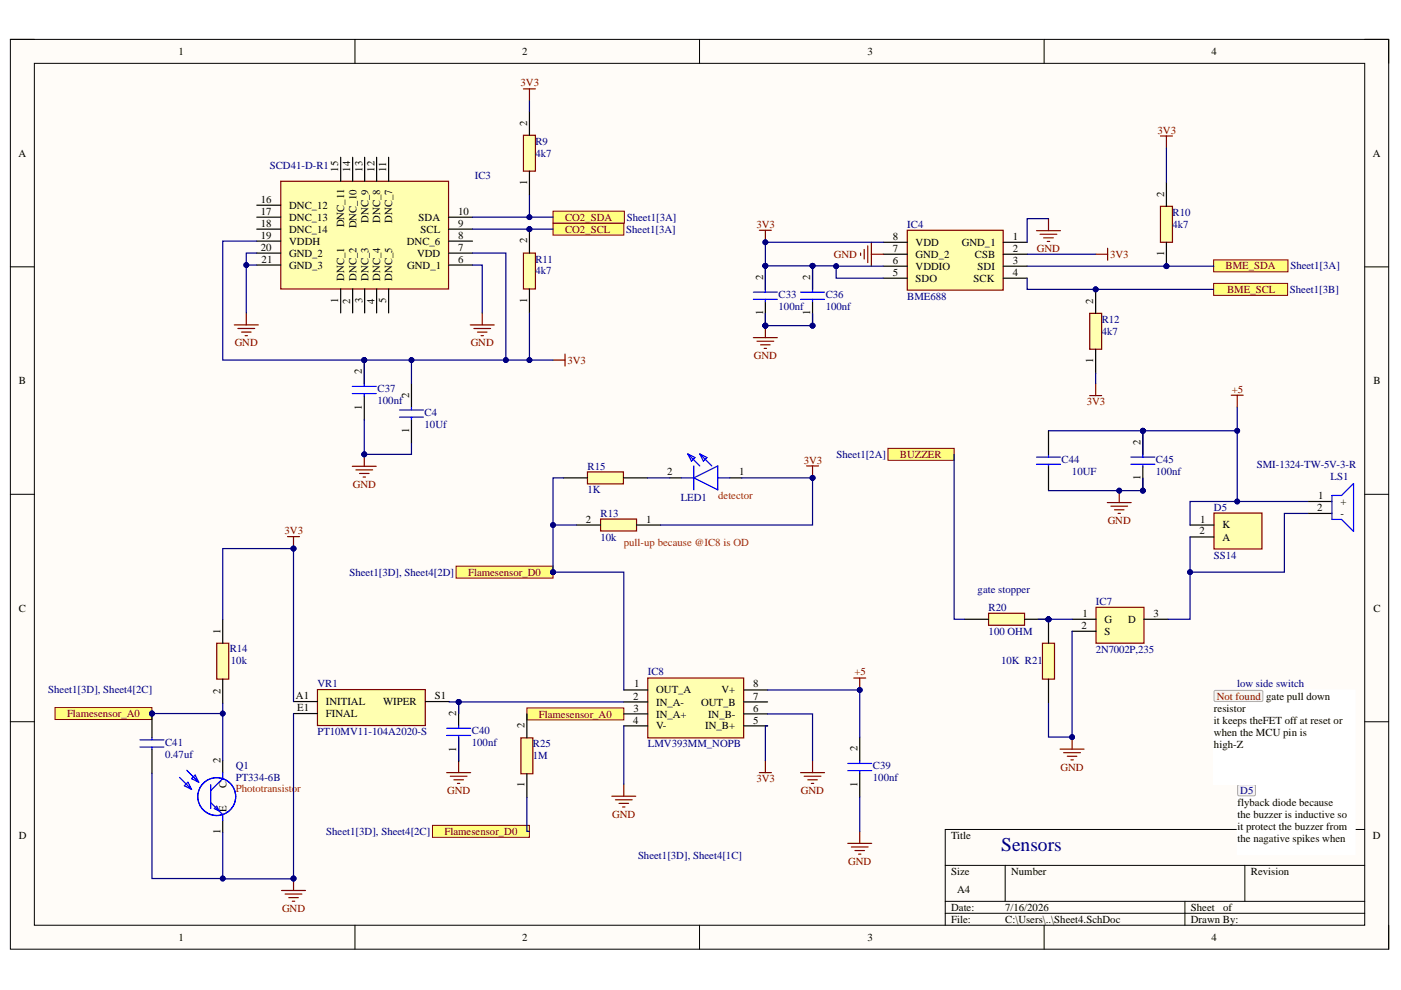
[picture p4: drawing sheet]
<svg xmlns="http://www.w3.org/2000/svg" width="297mm" height="210mm" viewBox="0 0 297 210" stroke-linecap="round" stroke-linejoin="round" font-family="sans-serif">
<defs><g id="words">
<text font-size="4.1" fill="#000080" x="212.3" y="180.3">Sensors</text>
<g font-size="2.3">
<text x="37.8" y="11.7">1</text>
<text x="110.7" y="11.7">2</text>
<text x="183.9" y="11.7">3</text>
<text x="256.8" y="11.7">4</text>
<text x="111.8" y="26.7" transform="rotate(-90 111.8 26.7)">2</text>
<text x="3.9" y="33.2">A</text>
<text x="291" y="33.2">A</text>
<text x="71.7" y="36.4" transform="rotate(-90 71.7 36.4)">15</text>
<text x="74.3" y="36.4" transform="rotate(-90 74.3 36.4)">14</text>
<text x="76.8" y="36.4" transform="rotate(-90 76.8 36.4)">13</text>
<text x="79.4" y="36.4" transform="rotate(-90 79.4 36.4)">12</text>
<text x="81.9" y="36.4" transform="rotate(-90 81.9 36.4)">11</text>
<text x="111.8" y="39.2" transform="rotate(-90 111.8 39.2)">1</text>
<text x="246.8" y="41.7" transform="rotate(-90 246.8 41.7)">2</text>
<text x="55.3" y="43">16</text>
<text x="55.3" y="45.5">17</text>
<text x="61.3" y="44.3">DNC_12</text>
<text x="61.3" y="46.8">DNC_13</text>
<text x="78.1" y="47.2" transform="rotate(-90 78.1 47.2)">DNC_9</text>
<text x="80.6" y="47.2" transform="rotate(-90 80.6 47.2)">DNC_8</text>
<text x="83.2" y="47.2" transform="rotate(-90 83.2 47.2)">DNC_7</text>
<text x="88.8" y="46.8">SDA</text>
<text x="97.1" y="45.5">10</text>
<text x="55.3" y="53.1">20</text>
<text x="55.3" y="48.1">18</text>
<text x="55.3" y="50.6">19</text>
<text x="61.3" y="49.3">DNC_14</text>
<text x="61.3" y="51.9">VDDH</text>
<text x="73" y="48.2" transform="rotate(-90 73 48.2)">DNC_11</text>
<text x="75.6" y="48.4" transform="rotate(-90 75.6 48.4)">DNC_10</text>
<text x="86.3" y="51.9">DNC_6</text>
<text x="89.2" y="49.3">SCL</text>
<text x="97.1" y="53.1">7</text>
<text x="97.1" y="50.6">8</text>
<text x="97.1" y="48.1">9</text>
<text x="111.8" y="51.6" transform="rotate(-90 111.8 51.6)">2</text>
<text x="189.3" y="53.4">7</text>
<text x="189.3" y="50.9">8</text>
<text x="194.1" y="52.1">VDD</text>
<text x="203.9" y="52.1">GND_1</text>
<text x="214.7" y="50.9">1</text>
<text x="214.7" y="53.4">2</text>
<text x="55.5" y="55.7">21</text>
<text x="61.3" y="54.4">GND_2</text>
<text x="61.3" y="56.9">GND_3</text>
<text x="73" y="59.5" transform="rotate(-90 73 59.5)">DNC_1</text>
<text x="75.6" y="59.5" transform="rotate(-90 75.6 59.5)">DNC_2</text>
<text x="78.1" y="59.5" transform="rotate(-90 78.1 59.5)">DNC_3</text>
<text x="80.6" y="59.5" transform="rotate(-90 80.6 59.5)">DNC_4</text>
<text x="83.2" y="59.5" transform="rotate(-90 83.2 59.5)">DNC_5</text>
<text x="86.3" y="56.9">GND_1</text>
<text x="88.4" y="54.4">VDD</text>
<text x="97.1" y="55.7">6</text>
<text x="161.8" y="59.4" transform="rotate(-90 161.8 59.4)">2</text>
<text x="171.8" y="59.4" transform="rotate(-90 171.8 59.4)">2</text>
<text x="189.3" y="55.9">6</text>
<text x="189.3" y="58.5">5</text>
<text x="194.1" y="59.7">SDO</text>
<text x="194.1" y="57.2">VDDIO</text>
<text x="194.1" y="54.7">GND_2</text>
<text x="206.4" y="59.7">SCK</text>
<text x="206.7" y="54.7">CSB</text>
<text x="207.3" y="57.2">SDI</text>
<text x="214.7" y="55.9">3</text>
<text x="214.7" y="58.5">4</text>
<text x="246.8" y="54.3" transform="rotate(-90 246.8 54.3)">1</text>
<text x="71.7" y="64.2" transform="rotate(-90 71.7 64.2)">1</text>
<text x="74.3" y="64.4" transform="rotate(-90 74.3 64.4)">2</text>
<text x="76.8" y="64.2" transform="rotate(-90 76.8 64.2)">3</text>
<text x="79.4" y="64.4" transform="rotate(-90 79.4 64.4)">4</text>
<text x="81.9" y="64.3" transform="rotate(-90 81.9 64.3)">5</text>
<text x="111.8" y="64.2" transform="rotate(-90 111.8 64.2)">1</text>
<text x="231.8" y="64.4" transform="rotate(-90 231.8 64.4)">2</text>
<text x="161.8" y="66.9" transform="rotate(-90 161.8 66.9)">1</text>
<text x="171.8" y="66.9" transform="rotate(-90 171.8 66.9)">1</text>
<text x="231.8" y="77" transform="rotate(-90 231.8 77)">1</text>
<text x="4" y="81.4">B</text>
<text x="76.7" y="79.4" transform="rotate(-90 76.7 79.4)">2</text>
<text x="291.2" y="81.4">B</text>
<text x="76.7" y="86.8" transform="rotate(-90 76.7 86.8)">1</text>
<text x="86.7" y="84.4" transform="rotate(-90 86.7 84.4)">2</text>
<text x="86.7" y="91.9" transform="rotate(-90 86.7 91.9)">1</text>
<text x="241.8" y="94.4" transform="rotate(-90 241.8 94.4)">2</text>
<text x="141.5" y="100.8">2</text>
<text x="156.8" y="100.8">1</text>
<text x="241.8" y="101.8" transform="rotate(-90 241.8 101.8)">1</text>
<text x="279.5" y="105.8">1</text>
<text x="284.2" y="107.1">+</text>
<text x="124.2" y="110.8">2</text>
<text x="137" y="110.8">1</text>
<text x="254.3" y="113.3">2</text>
<text x="254.5" y="110.8">1</text>
<text x="259.2" y="112.1">K</text>
<text x="279.3" y="108.3">2</text>
<text x="284.2" y="109.6">-</text>
<text x="259.2" y="114.6">A</text>
<text x="4" y="129.7">C</text>
<text x="229.5" y="130.8">1</text>
<text x="244.6" y="130.8">3</text>
<text x="291.2" y="129.7">C</text>
<text x="46.7" y="134.4" transform="rotate(-90 46.7 134.4)">1</text>
<text x="229.3" y="133.3">2</text>
<text x="234.2" y="132.1">G</text>
<text x="234.2" y="134.6">S</text>
<text x="239.2" y="132.1">D</text>
<text x="46.7" y="147.1" transform="rotate(-90 46.7 147.1)">2</text>
<text x="62.8" y="148.2">A1</text>
<text x="69.1" y="149.5">INITIAL</text>
<text x="81.2" y="149.5">WIPER</text>
<text x="92.2" y="148.2">S1</text>
<text x="134.3" y="148.3">2</text>
<text x="134.4" y="145.8">1</text>
<text x="139.1" y="147">OUT_A</text>
<text x="139.1" y="149.6">IN_A-</text>
<text x="148.6" y="149.6">OUT_B</text>
<text x="153" y="147">V+</text>
<text x="159.7" y="145.8">8</text>
<text x="159.7" y="148.3">7</text>
<text x="63" y="150.8">E1</text>
<text x="69.1" y="152">FINAL</text>
<text x="96.7" y="151.9" transform="rotate(-90 96.7 151.9)">2</text>
<text x="111.2" y="154.4" transform="rotate(-90 111.2 154.4)">2</text>
<text x="134.3" y="153.4">4</text>
<text x="134.3" y="150.9">3</text>
<text x="139.1" y="152.1">IN_A+</text>
<text x="139.1" y="154.7">V-</text>
<text x="149.5" y="154.7">IN_B+</text>
<text x="150.1" y="152.1">IN_B-</text>
<text x="159.7" y="150.9">6</text>
<text x="159.7" y="153.4">5</text>
<text x="257.4" y="150.9">resistor</text>
<text x="257.4" y="153.5">it keeps theFET off at reset or</text>
<text x="46.7" y="161.8" transform="rotate(-90 46.7 161.8)">2</text>
<text x="96.7" y="159.4" transform="rotate(-90 96.7 159.4)">1</text>
<text x="181.8" y="159.3" transform="rotate(-90 181.8 159.3)">2</text>
<text x="257.4" y="156">when the MCU pin is</text>
<text x="257.4" y="158.6">high-Z</text>
<text x="48" y="167" transform="rotate(-90 48 167)">C</text>
<text x="111.2" y="167" transform="rotate(-90 111.2 167)">1</text>
<text x="181.8" y="166.8" transform="rotate(-90 181.8 166.8)">1</text>
<text x="48" y="172.2" transform="rotate(-90 48 172.2)">E</text>
<text x="262.4" y="170.8">flyback diode because</text>
<text x="262.4" y="173.5">the buzzer is inductive so</text>
<text x="4" y="177.9">D</text>
<text x="46.7" y="176.9" transform="rotate(-90 46.7 176.9)">1</text>
<text x="201.7" y="177.9">Title</text>
<text x="262.4" y="176">it protect the buzzer from</text>
<text x="262.4" y="178.5">the nagative spikes when</text>
<text x="291.1" y="177.9">D</text>
<text x="201.7" y="185.5">Size</text>
<text x="214.4" y="185.5">Number</text>
<text x="265.2" y="185.5">Revision</text>
<text x="202.9" y="189.3">A4</text>
<text x="201.7" y="193.1">Date:</text>
<text x="201.7" y="195.6">File:</text>
<text x="213.1" y="193.1">7/16/2026</text>
<text x="213.1" y="195.6">C:\Users\..\Sheet4.SchDoc</text>
<text x="252.5" y="193.1">Sheet</text>
<text x="252.5" y="195.6">Drawn By:</text>
<text x="259.3" y="193.1">of</text>
<text x="37.8" y="199.5">1</text>
<text x="110.7" y="199.5">2</text>
<text x="183.9" y="199.5">3</text>
<text x="256.8" y="199.5">4</text>
</g>
<g font-size="2.3" fill="#800000">
<text x="110.4" y="18.3">3V3</text>
<text x="245.4" y="28.3">3V3</text>
<text x="119.8" y="46.8">CO2_SDA</text>
<text x="119.8" y="49.3">CO2_SCL</text>
<text x="160.4" y="48.3">3V3</text>
<text x="219.8" y="53.5">GND</text>
<text x="176.8" y="54.7">GND</text>
<text x="235.4" y="54.7">3V3</text>
<text x="259.8" y="57.1">BME_SDA</text>
<text x="260.2" y="62.1">BME_SCL</text>
<text x="49.8" y="73.4">GND</text>
<text x="99.8" y="73.4">GND</text>
<text x="120.3" y="77.1">3V3</text>
<text x="159.8" y="76.2">GND</text>
<text x="261.2" y="83.3">+5</text>
<text x="230.4" y="85.9">3V3</text>
<text x="170.4" y="98.3">3V3</text>
<text x="190.8" y="97.1">BUZZER</text>
<text x="74.8" y="103.4">GND</text>
<text x="60.3" y="113.3">3V3</text>
<text x="234.9" y="111.1">GND</text>
<text x="99.2" y="122.1">Flamesensor_D0</text>
<text x="181.1" y="143.2">+5</text>
<text x="14.2" y="152">Flamesensor_A0</text>
<text x="114.3" y="152.1">Flamesensor_A0</text>
<text x="160.4" y="165.9">3V3</text>
<text x="224.9" y="163.4">GND</text>
<text x="94.8" y="168.4">GND</text>
<text x="129.8" y="173.4">GND</text>
<text x="169.8" y="168.4">GND</text>
<text x="94.3" y="177">Flamesensor_D0</text>
<text x="179.8" y="183.3">GND</text>
<text x="59.8" y="193.4">GND</text>
</g>
<g font-size="2.3" fill="#000080">
<text x="57.2" y="35.9">SCD41-D-R1</text>
<text x="113.5" y="30.7">R9</text>
<text x="113.5" y="33.2">4k7</text>
<text x="100.7" y="37.9">IC3</text>
<text x="132.9" y="46.8">Sheet1[3A]</text>
<text x="248.6" y="45.8">R10</text>
<text x="132.8" y="49.3">Sheet1[3A]</text>
<text x="192.4" y="48.3">IC4</text>
<text x="248.6" y="48.3">4k7</text>
<text x="113.5" y="55.7">R11</text>
<text x="113.5" y="58.2">4k7</text>
<text x="273.6" y="57.1">Sheet1[3A]</text>
<text x="165.1" y="63.2">C33</text>
<text x="165.1" y="65.7">100nf</text>
<text x="175.1" y="63.2">C36</text>
<text x="175.1" y="65.7">100nf</text>
<text x="192.4" y="63.5">BME688</text>
<text x="273.5" y="62.1">Sheet1[3B]</text>
<text x="233.6" y="68.5">R12</text>
<text x="233.6" y="71">4k7</text>
<text x="80" y="83.2">C37</text>
<text x="80" y="85.7">100nf</text>
<text x="90" y="88.2">C4</text>
<text x="90" y="90.7">10Uf</text>
<text x="124.6" y="99.5">R15</text>
<text x="177.3" y="97.1">Sheet1[2A]</text>
<text x="225.1" y="98.2">C44</text>
<text x="227.3" y="100.8">10UF</text>
<text x="245.1" y="98.2">C45</text>
<text x="245.1" y="100.7">100nf</text>
<text x="266.5" y="99.2">SMI-1324-TW-5V-3-R</text>
<text x="282.1" y="101.7">LS1</text>
<text x="124.6" y="104.6">1K</text>
<text x="144.3" y="106.1">LED1</text>
<text x="127.3" y="109.5">R13</text>
<text x="257.4" y="108.2">D5</text>
<text x="127.3" y="114.6">10k</text>
<text x="257.4" y="118.4">SS14</text>
<text x="74.1" y="122.1">Sheet1[3D], Sheet4[2D]</text>
<text x="207.3" y="125.8">gate stopper</text>
<text x="209.6" y="129.5">R20</text>
<text x="232.4" y="128.2">IC7</text>
<text x="209.6" y="134.6">100 OHM</text>
<text x="48.7" y="138.3">R14</text>
<text x="49" y="140.8">10k</text>
<text x="137.3" y="143.2">IC8</text>
<text x="212.3" y="140.8">10K R21</text>
<text x="232.4" y="138.4">2N7002P,235</text>
<text x="10.2" y="147">Sheet1[3D], Sheet4[2C]</text>
<text x="67.3" y="145.7">VR1</text>
<text x="262.3" y="145.8">low side switch</text>
<text x="67.3" y="155.8">PT10MV11-104A2020-S</text>
<text x="100" y="155.7">C40</text>
<text x="35" y="158.1">C41</text>
<text x="35" y="160.7">0.47uf</text>
<text x="100" y="158.2">100nf</text>
<text x="113" y="158.5">R25</text>
<text x="113" y="161">1M</text>
<text x="137.3" y="158.5">LMV393MM_NOPB</text>
<text x="50" y="163">Q1</text>
<text x="50" y="165.6">PT334-6B</text>
<text x="185.1" y="163.1">C39</text>
<text x="185.1" y="165.6">100nf</text>
<text x="69.2" y="177">Sheet1[3D], Sheet4[2C]</text>
<text x="135.3" y="182">Sheet1[3D], Sheet4[1C]</text>
</g>
<g font-size="2.3" fill="#f00">
<text x="152.3" y="105.8">detector</text>
<text x="132.3" y="115.8">pull-up because @IC8 is OD</text>
<text x="50" y="168">Phototransistor</text>
</g>
<text font-size="2.3" fill="#8b0000" x="258" y="148.3">Not found gate pull down</text>
<text font-size="2.3" fill="#00008b" x="263" y="168.3">D5</text>
</g></defs>
<path d="M2.2 8.4h292.2v192.9h-292.2z" fill-rule="evenodd" fill="#fffcf8"/>
<path d="M2.2 8.4h292.2v192.9h-292.2z" fill="none" stroke="#000" stroke-width=".21"/>
<path d="M7.3 13.4h282v182.8h-282z" fill-rule="evenodd" fill="#fffcf8"/>
<g fill="none" stroke="#000" stroke-width=".21">
<path d="M2.2 8.4h5.1M7.3 13.4h282v182.8h-282zM75.3 8.4v5M148.3 8.4v5M221.4 8.4v5M289.3 8.4h5.1v5M2.2 56.6h5.1M289.3 56.6h5.1M2.2 104.8h5.1M289.3 104.8h5.1M2.2 153h5.1M289.3 153h5.1"/>
<path d="M289.3 175.9h-88.9v20.3M75.3 196.2v5.1M148.3 196.2v5.1M200.4 183.5h88.9M200.4 191.1h88.9M200.4 193.6h88.9M213.1 183.5v7.6M221.4 196.2v5.1M251.2 191.1v5.1M263.9 183.5v7.6M294.4 196.2v5.1"/>
</g>
<path d="M59.5 38.4h35.6v22.9h-35.6z" fill-rule="evenodd" fill="#ffffb0"/>
<path d="M59.5 38.4h35.6v22.9h-35.6z" fill="none" stroke="#800000" stroke-width=".25"/>
<g fill="none" stroke="#000" stroke-width=".25">
<path d="M72.2 33.4v5M74.8 33.4v5M77.3 33.4v5M79.9 33.4v5M82.4 33.4v5M54.4 56.2h5.1M54.4 53.7h5.1M54.4 51.1h5.1M54.4 48.6h5.1M54.4 46h5.1M54.4 43.5h5.1M95.1 56.2h5.1"/>
<path d="M95.1 53.7h5.1M95.1 51.1h5.1M95.1 48.6h5.1M95.1 46h5.1M72.2 61.3v5M74.8 61.3v5M77.3 61.3v5M79.9 61.3v5M82.4 61.3v5"/>
</g>
<path d="M192.4 48.8h20.3v12.7h-20.3z" fill-rule="evenodd" fill="#ffffb0"/>
<path d="M192.4 48.8h20.3v12.7h-20.3z" fill="none" stroke="#800000" stroke-width=".25"/>
<path d="M187.3 51.4h5.1M187.3 53.9h5.1M187.3 56.4h5.1M187.3 59h5.1M212.7 51.4h5.1M212.7 53.9h5.1M212.7 56.4h5.1M212.7 59h5.1M277.3 106.3h5.1M277.3 108.9h5.1" fill="none" stroke="#000" stroke-width=".25"/>
<path d="M282.4 105h2l2.6-2.5v10.2l-2.6-2.6h-2z" fill="none" stroke="#00f" stroke-width=".25"/>
<path d="M117.3 47.3h15v2.6h-15z" fill-rule="evenodd" fill="#ffff80"/>
<path d="M117.3 47.3h15v2.6h-15z" fill="none" stroke="#800000" stroke-width=".21"/>
<path d="M117.3 44.8h15.1v2.5h-15.1z" fill-rule="evenodd" fill="#ffff80"/>
<path d="M117.3 44.8h15.1v2.5h-15.1z" fill="none" stroke="#800000" stroke-width=".21"/>
<g fill="none" stroke="#800000" stroke-width=".25">
<path d="M49.7 68.9h5.1M50.4 69.6h3.6M51.2 70.4h2M52 71.2h.5M52.2 66.3v2.6M99.7 68.9h5.1M100.5 69.7h3.5M101.2 70.4h2.1M102 71.2h.5M102.2 66.4v2.5M74.7 98.9h5.1M75.5 99.6h3.5"/>
<path d="M77.2 96.3v2.6M76.2 100.4h2M77 101.1h.5"/>
</g>
<circle cx="77.2" cy="96.3" r=".51" fill="#000080"/>
<circle cx="77.2" cy="96.3" r=".51" fill="none" stroke="#000080" stroke-width=".21"/>
<path d="M111 18.8h2.5M112.3 18.8v2.6M159.7 71.6h5.1M160.5 72.3h3.5M161.3 73.1h2M162 73.9h.5M162.3 69v2.6" fill="none" stroke="#800000" stroke-width=".25"/>
<circle cx="162.3" cy="69" r=".51" fill="#000080"/>
<circle cx="162.3" cy="69" r=".51" fill="none" stroke="#000080" stroke-width=".21"/>
<path d="M161 48.8h2.5M162.3 48.8v2.6" fill="none" stroke="#800000" stroke-width=".25"/>
<circle cx="162.3" cy="51.4" r=".51" fill="#000080"/>
<circle cx="162.3" cy="51.4" r=".51" fill="none" stroke="#000080" stroke-width=".21"/>
<path d="M182.5 53.6v.6M183.2 52.9v2M184 52.1v3.6M184.7 51.4v5M184.7 53.9h2.6M219.8 48.9h5M220.5 49.7h3.6M221.3 50.4h2M222 51.2h.6M222.3 46.4v2.5M232.3 53.9h2.5M234.8 52.6v2.6" fill="none" stroke="#800000" stroke-width=".25"/>
<path d="M257.3 55.1h15.8v2.5h-15.8z" fill-rule="evenodd" fill="#ffff80"/>
<path d="M257.3 55.1h15.8v2.5h-15.8z" fill="none" stroke="#800000" stroke-width=".21"/>
<path d="M257.3 60.1h15.7v2.5h-15.7z" fill-rule="evenodd" fill="#ffff80"/>
<path d="M257.3 60.1h15.7v2.5h-15.7z" fill="none" stroke="#800000" stroke-width=".21"/>
<path d="M246 28.8h2.6M247.3 28.8v2.6M231 83.9h2.6M232.3 81.3v2.6" fill="none" stroke="#800000" stroke-width=".25"/>
<path d="M67.3 146.2h22.9v7.6h-22.9z" fill-rule="evenodd" fill="#ffffb0"/>
<path d="M171 98.8h2.5M172.3 98.8v2.5M67.3 146.2h22.9v7.6h-22.9z" fill="none" stroke="#800000" stroke-width=".25"/>
<path d="M62.2 148.7h5.1M62.2 151.3h5.1M90.2 148.7h5.1" fill="none" stroke="#000" stroke-width=".25"/>
<circle cx="172.3" cy="101.3" r=".51" fill="#000080"/>
<circle cx="172.3" cy="101.3" r=".51" fill="none" stroke="#000080" stroke-width=".21"/>
<path d="M129.7 168.8h5.1M130.5 169.6h3.5M131.2 170.3h2.1M132 171.1h.5M132.3 166.3v2.5" fill="none" stroke="#800000" stroke-width=".25"/>
<path d="M96.7 120h20.6v2.6h-20.6z" fill-rule="evenodd" fill="#ffff80"/>
<path d="M96.7 120h20.6v2.6h-20.6z" fill="none" stroke="#800000" stroke-width=".21"/>
<circle cx="117.3" cy="121.3" r=".51" fill="#000080"/>
<circle cx="117.3" cy="121.3" r=".51" fill="none" stroke="#000080" stroke-width=".21"/>
<path d="M142 101.3h2.6M154.7 101.3h2.6" fill="none" stroke="#000" stroke-width=".25"/>
<path d="M145.8 96.2l2.6 2.6M145.8 96.2l1.6 .8-.8 .8zM147.1 98.8v5.1M148.4 96.2l2.5 2.6M148.4 96.2l1.5 .8-.8 .8zM144.6 101.3h2.5M147.1 101.3l5.1-2.5v5.1zM152.2 101.3h2.5" fill="none" stroke="#00f" stroke-width=".25"/>
<path d="M61 113.8h2.5M62.2 113.8v2.5" fill="none" stroke="#800000" stroke-width=".25"/>
<circle cx="62.2" cy="116.3" r=".51" fill="#000080"/>
<circle cx="62.2" cy="116.3" r=".51" fill="none" stroke="#000080" stroke-width=".21"/>
<path d="M59.7 188.8h5.1M60.4 189.6h3.6M61.2 190.3h2M62 191.1h.5M62.2 186.3v2.5" fill="none" stroke="#800000" stroke-width=".25"/>
<circle cx="62.2" cy="186.3" r=".51" fill="#000080"/>
<circle cx="62.2" cy="186.3" r=".51" fill="none" stroke="#000080" stroke-width=".21"/>
<path d="M111.7 150.1h20.6v2.5h-20.6z" fill-rule="evenodd" fill="#ffff80"/>
<path d="M111.7 150.1h20.6v2.5h-20.6z" fill="none" stroke="#800000" stroke-width=".21"/>
<path d="M11.7 150h20.5v2.6h-20.5z" fill-rule="evenodd" fill="#ffff80"/>
<path d="M11.7 150h20.5v2.6h-20.5z" fill="none" stroke="#800000" stroke-width=".21"/>
<circle cx="32.2" cy="151.3" r=".51" fill="#000080"/>
<circle cx="32.2" cy="151.3" r=".51" fill="none" stroke="#000080" stroke-width=".21"/>
<path d="M94.7 163.8h5.1M95.5 164.6h3.5M96.2 165.3h2.1M97 166.1h.5M97.2 161.3v2.5M179.7 178.8h5.1M180.5 179.6h3.6M182.3 176.3v2.5M181.3 180.3h2M182 181.1h.5" fill="none" stroke="#800000" stroke-width=".25"/>
<path d="M47.2 161.3v2.5M47.2 174v2.5" fill="none" stroke="#000" stroke-width=".25"/>
<g fill="none" stroke="#00f" stroke-width=".25">
<path d="M38.1 164.8l2.5 2.6M39.1 166.6l.8-.8 .7 1.6zM39.6 163.3l2.5 2.5M40.6 165.1l.8-.8 .7 1.5zM44.7 166.4v5M44.7 170.2l2.5 2.5v1.3M45.4 171.4l.5-.5 .6 1zM47.2 163.8v1.3l-2.5 2.5"/>
<circle cx="46" cy="168.9" r="4"/>
</g>
<path d="M137.3 143.8h20.4v12.6h-20.4z" fill-rule="evenodd" fill="#ffffb0"/>
<path d="M137.3 143.8h20.4v12.6h-20.4z" fill="none" stroke="#800000" stroke-width=".25"/>
<path d="M132.3 146.3h5M132.3 148.8h5M132.3 151.4h5M132.3 153.9h5M157.7 146.3h5M157.7 148.8h5M157.7 151.4h5M157.7 153.9h5" fill="none" stroke="#000" stroke-width=".25"/>
<path d="M232.4 128.8h10.1v7.6h-10.1z" fill-rule="evenodd" fill="#ffffb0"/>
<path d="M232.4 128.8h10.1v7.6h-10.1z" fill="none" stroke="#800000" stroke-width=".25"/>
<path d="M227.3 131.3h5.1M227.3 133.8h5.1M242.5 131.3h5.1" fill="none" stroke="#000" stroke-width=".25"/>
<path d="M257.4 108.8h10.2v7.6h-10.2z" fill-rule="evenodd" fill="#ffffb0"/>
<path d="M261 83.8h2.6M262.3 83.8v2.5M257.4 108.8h10.2v7.6h-10.2zM224.8 158.8h5M225.5 159.6h3.6M227.3 156.3v2.5M226.3 160.3h2M227 161.1h.6" fill="none" stroke="#800000" stroke-width=".25"/>
<path d="M252.3 111.3h5.1M252.3 113.9h5.1" fill="none" stroke="#000" stroke-width=".25"/>
<circle cx="227.3" cy="156.3" r=".51" fill="#000080"/>
<circle cx="227.3" cy="156.3" r=".51" fill="none" stroke="#000080" stroke-width=".21"/>
<path d="M188.3 95.1h14v2.5h-14z" fill-rule="evenodd" fill="#ffff80"/>
<path d="M188.3 95.1h14v2.5h-14z" fill="none" stroke="#800000" stroke-width=".21"/>
<path d="M234.8 106.6h5M235.5 107.3h3.6M236.3 108.1h2M237 108.9h.6M237.3 104v2.6" fill="none" stroke="#800000" stroke-width=".25"/>
<circle cx="237.3" cy="104" r=".51" fill="#000080"/>
<circle cx="237.3" cy="104" r=".51" fill="none" stroke="#000080" stroke-width=".21"/>
<path d="M111 28.7h2.5v7.6h-2.5z" fill-rule="evenodd" fill="#ffffb0"/>
<path d="M111 28.7h2.5v7.6h-2.5z" fill="none" stroke="#800000" stroke-width=".25"/>
<path d="M112.3 23.6v5.1M112.3 36.3v5.1" fill="none" stroke="#000" stroke-width=".25"/>
<circle cx="112.2" cy="48.6" r=".51" fill="#000080"/>
<circle cx="112.2" cy="48.6" r=".51" fill="none" stroke="#000080" stroke-width=".21"/>
<path d="M111 53.7h2.5v7.6h-2.5z" fill-rule="evenodd" fill="#ffffb0"/>
<path d="M111 53.7h2.5v7.6h-2.5z" fill="none" stroke="#800000" stroke-width=".25"/>
<path d="M112.3 48.6v5.1M112.3 61.3v5.1" fill="none" stroke="#000" stroke-width=".25"/>
<circle cx="112.2" cy="48.6" r=".51" fill="#000080"/>
<circle cx="112.2" cy="48.6" r=".51" fill="none" stroke="#000080" stroke-width=".21"/>
<circle cx="232.3" cy="61.4" r=".51" fill="#000080"/>
<circle cx="232.3" cy="61.4" r=".51" fill="none" stroke="#000080" stroke-width=".21"/>
<path d="M231 66.4h2.6v7.6h-2.6z" fill-rule="evenodd" fill="#ffffb0"/>
<path d="M231 66.4h2.6v7.6h-2.6z" fill="none" stroke="#800000" stroke-width=".25"/>
<path d="M232.3 61.4v5M232.3 74v5.1" fill="none" stroke="#000" stroke-width=".25"/>
<circle cx="232.3" cy="61.4" r=".51" fill="#000080"/>
<circle cx="232.3" cy="61.4" r=".51" fill="none" stroke="#000080" stroke-width=".21"/>
<circle cx="247.3" cy="56.4" r=".51" fill="#000080"/>
<circle cx="247.3" cy="56.4" r=".51" fill="none" stroke="#000080" stroke-width=".21"/>
<path d="M246 43.7h2.6v7.7h-2.6z" fill-rule="evenodd" fill="#ffffb0"/>
<path d="M246 43.7h2.6v7.7h-2.6z" fill="none" stroke="#800000" stroke-width=".25"/>
<path d="M247.3 51.4v5" fill="none" stroke="#000" stroke-width=".25"/>
<circle cx="247.3" cy="56.4" r=".51" fill="#000080"/>
<circle cx="247.3" cy="56.4" r=".51" fill="none" stroke="#000080" stroke-width=".21"/>
<path d="M247.3 38.7v5" fill="none" stroke="#000" stroke-width=".25"/>
<path d="M117.3 76.3h2.5M119.8 75.1v2.5" fill="none" stroke="#800000" stroke-width=".25"/>
<path d="M262.3 166.3h25v15h-25z" fill-rule="evenodd" fill="#fff"/>
<path d="M262.3 166.3h25v15h-25z" fill="none" stroke="#fff" stroke-width=".21"/>
<path d="M262.4 166.5l.3-.1h3.3l.2 .3-.1 1.9-.2 .1h-3.4l-.1-.3z" fill="#f5f5f5"/>
<path d="M262.4 166.5l.3-.1h3.3l.2 .3-.1 1.9-.2 .1h-3.4l-.1-.3z" fill="none" stroke="#a9a9a9" stroke-width=".21"/>
<path d="M257.3 146.3h30v20h-30z" fill-rule="evenodd" fill="#fff"/>
<path d="M257.3 146.3h30v20h-30z" fill="none" stroke="#fff" stroke-width=".21"/>
<path d="M257.5 146.4h10l.2 .3v1.7l-.2 .3h-9.8l-.3-.3v-1.7z" fill="#f5f5f5"/>
<path d="M257.5 146.4h10l.2 .3v1.7l-.2 .3h-9.8l-.3-.3v-1.7z" fill="none" stroke="#a9a9a9" stroke-width=".21"/>
<circle cx="162.3" cy="69" r=".51" fill="#000080"/>
<circle cx="162.3" cy="69" r=".51" fill="none" stroke="#000080" stroke-width=".21"/>
<circle cx="162.3" cy="56.4" r=".51" fill="#000080"/>
<circle cx="162.3" cy="56.4" r=".51" fill="none" stroke="#000080" stroke-width=".21"/>
<path d="M162.3 64v5" fill="none" stroke="#000" stroke-width=".25"/>
<circle cx="162.3" cy="69" r=".51" fill="#000080"/>
<circle cx="162.3" cy="69" r=".51" fill="none" stroke="#000080" stroke-width=".21"/>
<path d="M162.3 56.4v5" fill="none" stroke="#000" stroke-width=".25"/>
<circle cx="162.3" cy="56.4" r=".51" fill="#000080"/>
<circle cx="162.3" cy="56.4" r=".51" fill="none" stroke="#000080" stroke-width=".21"/>
<path d="M159.7 63.5h5.1M159.7 61.9h5.1M162.3 61.4v.5M162.3 63.5v.5" fill="none" stroke="#00f" stroke-width=".25"/>
<circle cx="172.3" cy="69" r=".51" fill="#000080"/>
<circle cx="172.3" cy="69" r=".51" fill="none" stroke="#000080" stroke-width=".21"/>
<circle cx="172.3" cy="56.4" r=".51" fill="#000080"/>
<circle cx="172.3" cy="56.4" r=".51" fill="none" stroke="#000080" stroke-width=".21"/>
<path d="M172.3 64v5" fill="none" stroke="#000" stroke-width=".25"/>
<circle cx="172.3" cy="69" r=".51" fill="#000080"/>
<circle cx="172.3" cy="69" r=".51" fill="none" stroke="#000080" stroke-width=".21"/>
<path d="M172.3 56.4v5" fill="none" stroke="#000" stroke-width=".25"/>
<circle cx="172.3" cy="56.4" r=".51" fill="#000080"/>
<circle cx="172.3" cy="56.4" r=".51" fill="none" stroke="#000080" stroke-width=".21"/>
<path d="M169.7 63.5h5.1M169.7 61.9h5.1M172.3 61.4v.5M172.3 63.5v.5" fill="none" stroke="#00f" stroke-width=".25"/>
<circle cx="77.2" cy="76.3" r=".51" fill="#000080"/>
<circle cx="77.2" cy="76.3" r=".51" fill="none" stroke="#000080" stroke-width=".21"/>
<path d="M77.2 76.3v5.1M77.2 84v5" fill="none" stroke="#000" stroke-width=".25"/>
<circle cx="77.2" cy="76.3" r=".51" fill="#000080"/>
<circle cx="77.2" cy="76.3" r=".51" fill="none" stroke="#000080" stroke-width=".21"/>
<path d="M74.7 83.4h5.1M74.7 81.9h5.1M77.2 81.4v.5M77.2 83.4v.6" fill="none" stroke="#00f" stroke-width=".25"/>
<circle cx="242.3" cy="104" r=".51" fill="#000080"/>
<circle cx="242.3" cy="104" r=".51" fill="none" stroke="#000080" stroke-width=".21"/>
<circle cx="242.3" cy="91.3" r=".51" fill="#000080"/>
<circle cx="242.3" cy="91.3" r=".51" fill="none" stroke="#000080" stroke-width=".21"/>
<path d="M242.3 98.9v5.1" fill="none" stroke="#000" stroke-width=".25"/>
<circle cx="242.3" cy="104" r=".51" fill="#000080"/>
<circle cx="242.3" cy="104" r=".51" fill="none" stroke="#000080" stroke-width=".21"/>
<path d="M242.3 91.3v5.1" fill="none" stroke="#000" stroke-width=".25"/>
<circle cx="242.3" cy="91.3" r=".51" fill="#000080"/>
<circle cx="242.3" cy="91.3" r=".51" fill="none" stroke="#000080" stroke-width=".21"/>
<path d="M239.8 98.4h5.1M239.8 96.9h5.1M242.3 96.4v.5M242.3 98.4v.5M179.7 163.4h5.1M179.7 161.9h5.1M182.3 161.4v.5M182.3 163.4v.5" fill="none" stroke="#00f" stroke-width=".25"/>
<path d="M182.3 156.3v5.1M182.3 163.9v5.1" fill="none" stroke="#000" stroke-width=".25"/>
<circle cx="97.2" cy="148.8" r=".51" fill="#000080"/>
<circle cx="97.2" cy="148.8" r=".51" fill="none" stroke="#000080" stroke-width=".21"/>
<path d="M97.2 148.8v5.1M97.2 156.4v5.1" fill="none" stroke="#000" stroke-width=".25"/>
<circle cx="97.2" cy="148.8" r=".51" fill="#000080"/>
<circle cx="97.2" cy="148.8" r=".51" fill="none" stroke="#000080" stroke-width=".21"/>
<path d="M219.8 98.4h5M219.8 96.9h5M222.3 96.4v.5M222.3 98.4v.5M94.7 155.9h5.1M94.7 154.4h5.1M97.2 153.9v.5M97.2 155.9v.5" fill="none" stroke="#00f" stroke-width=".25"/>
<path d="M222.3 91.3v5.1M222.3 98.9v5.1" fill="none" stroke="#000" stroke-width=".25"/>
<circle cx="222.3" cy="131.3" r=".51" fill="#000080"/>
<circle cx="222.3" cy="131.3" r=".51" fill="none" stroke="#000080" stroke-width=".21"/>
<path d="M221 136.4h2.6v7.6h-2.6z" fill-rule="evenodd" fill="#ffffb0"/>
<path d="M221 136.4h2.6v7.6h-2.6z" fill="none" stroke="#800000" stroke-width=".25"/>
<path d="M222.3 131.3v5.1M222.3 144v5.1" fill="none" stroke="#000" stroke-width=".25"/>
<circle cx="222.3" cy="131.3" r=".51" fill="#000080"/>
<circle cx="222.3" cy="131.3" r=".51" fill="none" stroke="#000080" stroke-width=".21"/>
<path d="M124.6 100.1h7.6v2.5h-7.6z" fill-rule="evenodd" fill="#ffffb0"/>
<path d="M124.6 100.1h7.6v2.5h-7.6z" fill="none" stroke="#800000" stroke-width=".25"/>
<path d="M119.5 101.3h5.1M132.2 101.3h5.1" fill="none" stroke="#000" stroke-width=".25"/>
<circle cx="222.3" cy="131.3" r=".51" fill="#000080"/>
<circle cx="222.3" cy="131.3" r=".51" fill="none" stroke="#000080" stroke-width=".21"/>
<path d="M209.6 130h7.6v2.6h-7.6z" fill-rule="evenodd" fill="#ffffb0"/>
<path d="M209.6 130h7.6v2.6h-7.6z" fill="none" stroke="#800000" stroke-width=".25"/>
<path d="M204.5 131.3h5.1M217.2 131.3h5.1" fill="none" stroke="#000" stroke-width=".25"/>
<circle cx="222.3" cy="131.3" r=".51" fill="#000080"/>
<circle cx="222.3" cy="131.3" r=".51" fill="none" stroke="#000080" stroke-width=".21"/>
<circle cx="32.2" cy="151.3" r=".51" fill="#000080"/>
<circle cx="32.2" cy="151.3" r=".51" fill="none" stroke="#000080" stroke-width=".21"/>
<path d="M29.7 158.4h5.1M29.7 156.9h5.1M32.2 156.4v.5M32.2 158.4v.5" fill="none" stroke="#00f" stroke-width=".25"/>
<path d="M32.2 151.3v5.1M32.2 158.9v5.1" fill="none" stroke="#000" stroke-width=".25"/>
<circle cx="32.2" cy="151.3" r=".51" fill="#000080"/>
<circle cx="32.2" cy="151.3" r=".51" fill="none" stroke="#000080" stroke-width=".21"/>
<path d="M127.3 110h7.7v2.6h-7.7z" fill-rule="evenodd" fill="#ffffb0"/>
<path d="M127.3 110h7.7v2.6h-7.7z" fill="none" stroke="#800000" stroke-width=".25"/>
<path d="M122.3 111.3h5M135 111.3h5" fill="none" stroke="#000" stroke-width=".25"/>
<path d="M45.9 136.4h2.6v7.6h-2.6z" fill-rule="evenodd" fill="#ffffb0"/>
<path d="M45.9 136.4h2.6v7.6h-2.6zM181 143.8h2.5M182.3 143.8v2.5" fill="none" stroke="#800000" stroke-width=".25"/>
<path d="M47.2 131.3v5.1M47.2 144v5.1" fill="none" stroke="#000" stroke-width=".25"/>
<circle cx="182.3" cy="146.3" r=".51" fill="#000080"/>
<circle cx="182.3" cy="146.3" r=".51" fill="none" stroke="#000080" stroke-width=".21"/>
<path d="M161 163.8h2.5M162.3 161.3v2.5M169.7 163.8h5.1M170.5 164.6h3.6M171.3 165.3h2M172 166.1h.5M172.3 161.3v2.5" fill="none" stroke="#800000" stroke-width=".25"/>
<path d="M110.4 156.4h2.6v7.7h-2.6z" fill-rule="evenodd" fill="#ffffb0"/>
<path d="M110.4 156.4h2.6v7.7h-2.6z" fill="none" stroke="#800000" stroke-width=".25"/>
<path d="M111.7 151.4v5M111.7 164.1v5" fill="none" stroke="#000" stroke-width=".25"/>
<path d="M91.7 175h20.5v2.5h-20.5z" fill-rule="evenodd" fill="#ffff80"/>
<path d="M91.7 175h20.5v2.5h-20.5z" fill="none" stroke="#800000" stroke-width=".21"/>
<path d="M87.2 81.3v5.1M87.2 89v5" fill="none" stroke="#000" stroke-width=".25"/>
<path d="M84.7 88.4h5.1M84.7 86.9h5.1M87.2 86.4v.5M87.2 88.4v.6" fill="none" stroke="#00f" stroke-width=".25"/>
<path d="M54.4 51.1h-7.2v25.2h60v-22.6h-7" fill="none" stroke="#000080" stroke-width=".25"/>
<circle cx="77.2" cy="76.3" r=".51" fill="#000080"/>
<circle cx="77.2" cy="76.3" r=".51" fill="none" stroke="#000080" stroke-width=".21"/>
<circle cx="87.2" cy="76.3" r=".51" fill="#000080"/>
<circle cx="87.2" cy="76.3" r=".51" fill="none" stroke="#000080" stroke-width=".21"/>
<circle cx="107.2" cy="76.3" r=".51" fill="#000080"/>
<circle cx="107.2" cy="76.3" r=".51" fill="none" stroke="#000080" stroke-width=".21"/>
<path d="M100.2 48.6h17.1" fill="none" stroke="#000080" stroke-width=".25"/>
<circle cx="112.2" cy="48.6" r=".51" fill="#000080"/>
<circle cx="112.2" cy="48.6" r=".51" fill="none" stroke="#000080" stroke-width=".21"/>
<path d="M100.2 46h17.1" fill="none" stroke="#000080" stroke-width=".25"/>
<circle cx="112.2" cy="46" r=".51" fill="#000080"/>
<circle cx="112.2" cy="46" r=".51" fill="none" stroke="#000080" stroke-width=".21"/>
<path d="M54.4 53.7h-2.2v2.5h2.2" fill="none" stroke="#000080" stroke-width=".25"/>
<circle cx="52.2" cy="56.2" r=".51" fill="#000080"/>
<circle cx="52.2" cy="56.2" r=".51" fill="none" stroke="#000080" stroke-width=".21"/>
<path d="M52.2 56.2v10.1" fill="none" stroke="#000080" stroke-width=".25"/>
<circle cx="52.2" cy="56.2" r=".51" fill="#000080"/>
<circle cx="52.2" cy="56.2" r=".51" fill="none" stroke="#000080" stroke-width=".21"/>
<path d="M100.2 56.2h2v10.2M217.8 53.9h14.5M257.3 56.4h-39.5" fill="none" stroke="#000080" stroke-width=".25"/>
<circle cx="247.3" cy="56.4" r=".51" fill="#000080"/>
<circle cx="247.3" cy="56.4" r=".51" fill="none" stroke="#000080" stroke-width=".21"/>
<path d="M217.8 59v2.4h39.5" fill="none" stroke="#000080" stroke-width=".25"/>
<circle cx="232.3" cy="61.4" r=".51" fill="#000080"/>
<circle cx="232.3" cy="61.4" r=".51" fill="none" stroke="#000080" stroke-width=".21"/>
<path d="M222.3 46.4h-4.5v5M157.3 101.3h15" fill="none" stroke="#000080" stroke-width=".25"/>
<circle cx="172.3" cy="101.3" r=".51" fill="#000080"/>
<circle cx="172.3" cy="101.3" r=".51" fill="none" stroke="#000080" stroke-width=".21"/>
<path d="M119.5 101.3h-2.2v10h5" fill="none" stroke="#000080" stroke-width=".25"/>
<circle cx="117.3" cy="111.3" r=".51" fill="#000080"/>
<circle cx="117.3" cy="111.3" r=".51" fill="none" stroke="#000080" stroke-width=".21"/>
<path d="M117.3 111.3v10" fill="none" stroke="#000080" stroke-width=".25"/>
<circle cx="117.3" cy="111.3" r=".51" fill="#000080"/>
<circle cx="117.3" cy="111.3" r=".51" fill="none" stroke="#000080" stroke-width=".21"/>
<circle cx="117.3" cy="121.3" r=".51" fill="#000080"/>
<circle cx="117.3" cy="121.3" r=".51" fill="none" stroke="#000080" stroke-width=".21"/>
<path d="M62.2 116.3h-15v15" fill="none" stroke="#000080" stroke-width=".25"/>
<circle cx="62.2" cy="116.3" r=".51" fill="#000080"/>
<circle cx="62.2" cy="116.3" r=".51" fill="none" stroke="#000080" stroke-width=".21"/>
<path d="M62.2 116.3v32.4" fill="none" stroke="#000080" stroke-width=".25"/>
<circle cx="62.2" cy="116.3" r=".51" fill="#000080"/>
<circle cx="62.2" cy="116.3" r=".51" fill="none" stroke="#000080" stroke-width=".21"/>
<path d="M47.2 149.1v12.2" fill="none" stroke="#000080" stroke-width=".25"/>
<circle cx="47.2" cy="151.3" r=".51" fill="#000080"/>
<circle cx="47.2" cy="151.3" r=".51" fill="none" stroke="#000080" stroke-width=".21"/>
<path d="M32.2 151.3h15" fill="none" stroke="#000080" stroke-width=".25"/>
<circle cx="32.2" cy="151.3" r=".51" fill="#000080"/>
<circle cx="32.2" cy="151.3" r=".51" fill="none" stroke="#000080" stroke-width=".21"/>
<circle cx="47.2" cy="151.3" r=".51" fill="#000080"/>
<circle cx="47.2" cy="151.3" r=".51" fill="none" stroke="#000080" stroke-width=".21"/>
<path d="M32.2 164v22.3h15" fill="none" stroke="#000080" stroke-width=".25"/>
<circle cx="47.2" cy="186.3" r=".51" fill="#000080"/>
<circle cx="47.2" cy="186.3" r=".51" fill="none" stroke="#000080" stroke-width=".21"/>
<path d="M62.2 151.3v35M132.3 153.9v12.4" fill="none" stroke="#000080" stroke-width=".25"/>
<circle cx="62.2" cy="186.3" r=".51" fill="#000080"/>
<circle cx="62.2" cy="186.3" r=".51" fill="none" stroke="#000080" stroke-width=".21"/>
<path d="M47.2 176.5v9.8h15" fill="none" stroke="#000080" stroke-width=".25"/>
<circle cx="47.2" cy="186.3" r=".51" fill="#000080"/>
<circle cx="47.2" cy="186.3" r=".51" fill="none" stroke="#000080" stroke-width=".21"/>
<circle cx="62.2" cy="186.3" r=".51" fill="#000080"/>
<circle cx="62.2" cy="186.3" r=".51" fill="none" stroke="#000080" stroke-width=".21"/>
<path d="M262.3 86.3v20h15" fill="none" stroke="#000080" stroke-width=".25"/>
<circle cx="262.3" cy="91.3" r=".51" fill="#000080"/>
<circle cx="262.3" cy="91.3" r=".51" fill="none" stroke="#000080" stroke-width=".21"/>
<circle cx="262.3" cy="106.3" r=".51" fill="#000080"/>
<circle cx="262.3" cy="106.3" r=".51" fill="none" stroke="#000080" stroke-width=".21"/>
<path d="M262.3 106.3h-10v5" fill="none" stroke="#000080" stroke-width=".25"/>
<circle cx="262.3" cy="106.3" r=".51" fill="#000080"/>
<circle cx="262.3" cy="106.3" r=".51" fill="none" stroke="#000080" stroke-width=".21"/>
<path d="M277.3 108.9h-5v12.4h-20v-7.4" fill="none" stroke="#000080" stroke-width=".25"/>
<circle cx="252.3" cy="121.3" r=".51" fill="#000080"/>
<circle cx="252.3" cy="121.3" r=".51" fill="none" stroke="#000080" stroke-width=".21"/>
<path d="M252.3 121.3v10h-4.7" fill="none" stroke="#000080" stroke-width=".25"/>
<circle cx="252.3" cy="121.3" r=".51" fill="#000080"/>
<circle cx="252.3" cy="121.3" r=".51" fill="none" stroke="#000080" stroke-width=".21"/>
<path d="M222.3 131.3h5" fill="none" stroke="#000080" stroke-width=".25"/>
<circle cx="222.3" cy="131.3" r=".51" fill="#000080"/>
<circle cx="222.3" cy="131.3" r=".51" fill="none" stroke="#000080" stroke-width=".21"/>
<path d="M220.1 131.3h2.2" fill="none" stroke="#000080" stroke-width=".25"/>
<circle cx="222.3" cy="131.3" r=".51" fill="#000080"/>
<circle cx="222.3" cy="131.3" r=".51" fill="none" stroke="#000080" stroke-width=".21"/>
<path d="M227.3 133.8v22.5h-5v-7.2" fill="none" stroke="#000080" stroke-width=".25"/>
<circle cx="227.3" cy="156.3" r=".51" fill="#000080"/>
<circle cx="227.3" cy="156.3" r=".51" fill="none" stroke="#000080" stroke-width=".21"/>
<path d="M222.3 91.3h20" fill="none" stroke="#000080" stroke-width=".25"/>
<circle cx="242.3" cy="91.3" r=".51" fill="#000080"/>
<circle cx="242.3" cy="91.3" r=".51" fill="none" stroke="#000080" stroke-width=".21"/>
<path d="M242.3 91.3h20" fill="none" stroke="#000080" stroke-width=".25"/>
<circle cx="242.3" cy="91.3" r=".51" fill="#000080"/>
<circle cx="242.3" cy="91.3" r=".51" fill="none" stroke="#000080" stroke-width=".21"/>
<circle cx="262.3" cy="91.3" r=".51" fill="#000080"/>
<circle cx="262.3" cy="91.3" r=".51" fill="none" stroke="#000080" stroke-width=".21"/>
<path d="M112.3 21.4v2.2M112.3 41.4v4.6" fill="none" stroke="#000080" stroke-width=".25"/>
<circle cx="112.2" cy="46" r=".51" fill="#000080"/>
<circle cx="112.2" cy="46" r=".51" fill="none" stroke="#000080" stroke-width=".21"/>
<path d="M107.2 76.3h10.1" fill="none" stroke="#000080" stroke-width=".25"/>
<circle cx="107.2" cy="76.3" r=".51" fill="#000080"/>
<circle cx="107.2" cy="76.3" r=".51" fill="none" stroke="#000080" stroke-width=".21"/>
<circle cx="112.2" cy="76.3" r=".51" fill="#000080"/>
<circle cx="112.2" cy="76.3" r=".51" fill="none" stroke="#000080" stroke-width=".21"/>
<path d="M112.3 66.4v9.9" fill="none" stroke="#000080" stroke-width=".25"/>
<circle cx="112.2" cy="76.3" r=".51" fill="#000080"/>
<circle cx="112.2" cy="76.3" r=".51" fill="none" stroke="#000080" stroke-width=".21"/>
<path d="M247.3 31.4v7.3M232.3 79.1v2.2M117.3 121.3h15v25" fill="none" stroke="#000080" stroke-width=".25"/>
<circle cx="117.3" cy="121.3" r=".51" fill="#000080"/>
<circle cx="117.3" cy="121.3" r=".51" fill="none" stroke="#000080" stroke-width=".21"/>
<path d="M77.2 76.3v5" fill="none" stroke="#000080" stroke-width=".25"/>
<circle cx="77.2" cy="76.3" r=".51" fill="#000080"/>
<circle cx="77.2" cy="76.3" r=".51" fill="none" stroke="#000080" stroke-width=".21"/>
<path d="M172.3 56.4v5" fill="none" stroke="#000080" stroke-width=".25"/>
<circle cx="172.3" cy="56.4" r=".51" fill="#000080"/>
<circle cx="172.3" cy="56.4" r=".51" fill="none" stroke="#000080" stroke-width=".21"/>
<path d="M172.3 66.4v2.6h-10" fill="none" stroke="#000080" stroke-width=".25"/>
<circle cx="172.3" cy="69" r=".51" fill="#000080"/>
<circle cx="172.3" cy="69" r=".51" fill="none" stroke="#000080" stroke-width=".21"/>
<circle cx="162.3" cy="69" r=".51" fill="#000080"/>
<circle cx="162.3" cy="69" r=".51" fill="none" stroke="#000080" stroke-width=".21"/>
<path d="M162.3 56.4v5" fill="none" stroke="#000080" stroke-width=".25"/>
<circle cx="162.3" cy="56.4" r=".51" fill="#000080"/>
<circle cx="162.3" cy="56.4" r=".51" fill="none" stroke="#000080" stroke-width=".21"/>
<path d="M162.3 66.4v2.6" fill="none" stroke="#000080" stroke-width=".25"/>
<circle cx="162.3" cy="69" r=".51" fill="#000080"/>
<circle cx="162.3" cy="69" r=".51" fill="none" stroke="#000080" stroke-width=".21"/>
<path d="M242.3 91.3v5" fill="none" stroke="#000080" stroke-width=".25"/>
<circle cx="242.3" cy="91.3" r=".51" fill="#000080"/>
<circle cx="242.3" cy="91.3" r=".51" fill="none" stroke="#000080" stroke-width=".21"/>
<path d="M242.3 101.4v2.6h-20" fill="none" stroke="#000080" stroke-width=".25"/>
<circle cx="242.3" cy="104" r=".51" fill="#000080"/>
<circle cx="242.3" cy="104" r=".51" fill="none" stroke="#000080" stroke-width=".21"/>
<circle cx="237.3" cy="104" r=".51" fill="#000080"/>
<circle cx="237.3" cy="104" r=".51" fill="none" stroke="#000080" stroke-width=".21"/>
<path d="M97.2 148.8h35.1" fill="none" stroke="#000080" stroke-width=".25"/>
<circle cx="97.2" cy="148.8" r=".51" fill="#000080"/>
<circle cx="97.2" cy="148.8" r=".51" fill="none" stroke="#000080" stroke-width=".21"/>
<path d="M95.3 148.7l1.9 .1v2.5M97.2 156.4v4.9" fill="none" stroke="#000080" stroke-width=".25"/>
<circle cx="97.2" cy="148.8" r=".51" fill="#000080"/>
<circle cx="97.2" cy="148.8" r=".51" fill="none" stroke="#000080" stroke-width=".21"/>
<path d="M77.2 89v7.3" fill="none" stroke="#000080" stroke-width=".25"/>
<circle cx="77.2" cy="96.3" r=".51" fill="#000080"/>
<circle cx="77.2" cy="96.3" r=".51" fill="none" stroke="#000080" stroke-width=".21"/>
<path d="M177.3 56.4v2.6h10M202.3 96.3v35h2.2M137.3 101.3h4.7M182.3 169v7.3" fill="none" stroke="#000080" stroke-width=".25"/>
<circle cx="177.3" cy="56.4" r=".51" fill="#000080"/>
<circle cx="177.3" cy="56.4" r=".51" fill="none" stroke="#000080" stroke-width=".21"/>
<path d="M187.3 51.4h-25v5h25" fill="none" stroke="#000080" stroke-width=".25"/>
<circle cx="162.3" cy="51.4" r=".51" fill="#000080"/>
<circle cx="162.3" cy="51.4" r=".51" fill="none" stroke="#000080" stroke-width=".21"/>
<circle cx="162.3" cy="56.4" r=".51" fill="#000080"/>
<circle cx="162.3" cy="56.4" r=".51" fill="none" stroke="#000080" stroke-width=".21"/>
<circle cx="172.3" cy="56.4" r=".51" fill="#000080"/>
<circle cx="172.3" cy="56.4" r=".51" fill="none" stroke="#000080" stroke-width=".21"/>
<circle cx="177.3" cy="56.4" r=".51" fill="#000080"/>
<circle cx="177.3" cy="56.4" r=".51" fill="none" stroke="#000080" stroke-width=".21"/>
<path d="M172.3 101.3v10h-32.3" fill="none" stroke="#000080" stroke-width=".25"/>
<circle cx="172.3" cy="101.3" r=".51" fill="#000080"/>
<circle cx="172.3" cy="101.3" r=".51" fill="none" stroke="#000080" stroke-width=".21"/>
<path d="M162.8 146.3h19.5v10" fill="none" stroke="#000080" stroke-width=".25"/>
<circle cx="182.3" cy="146.3" r=".51" fill="#000080"/>
<circle cx="182.3" cy="146.3" r=".51" fill="none" stroke="#000080" stroke-width=".21"/>
<path d="M87.2 76.3v5M162.7 153.9h-.4v7.4M162.7 151.4h9.6v9.9M111.7 169.1v7.2h.5" fill="none" stroke="#000080" stroke-width=".25"/>
<circle cx="87.2" cy="76.3" r=".51" fill="#000080"/>
<circle cx="87.2" cy="76.3" r=".51" fill="none" stroke="#000080" stroke-width=".21"/>
<path d="M87.2 94v2.3h-10" fill="none" stroke="#000080" stroke-width=".25"/>
<circle cx="77.2" cy="96.3" r=".51" fill="#000080"/>
<circle cx="77.2" cy="96.3" r=".51" fill="none" stroke="#000080" stroke-width=".21"/>
<use href="#words"/>
</svg>
